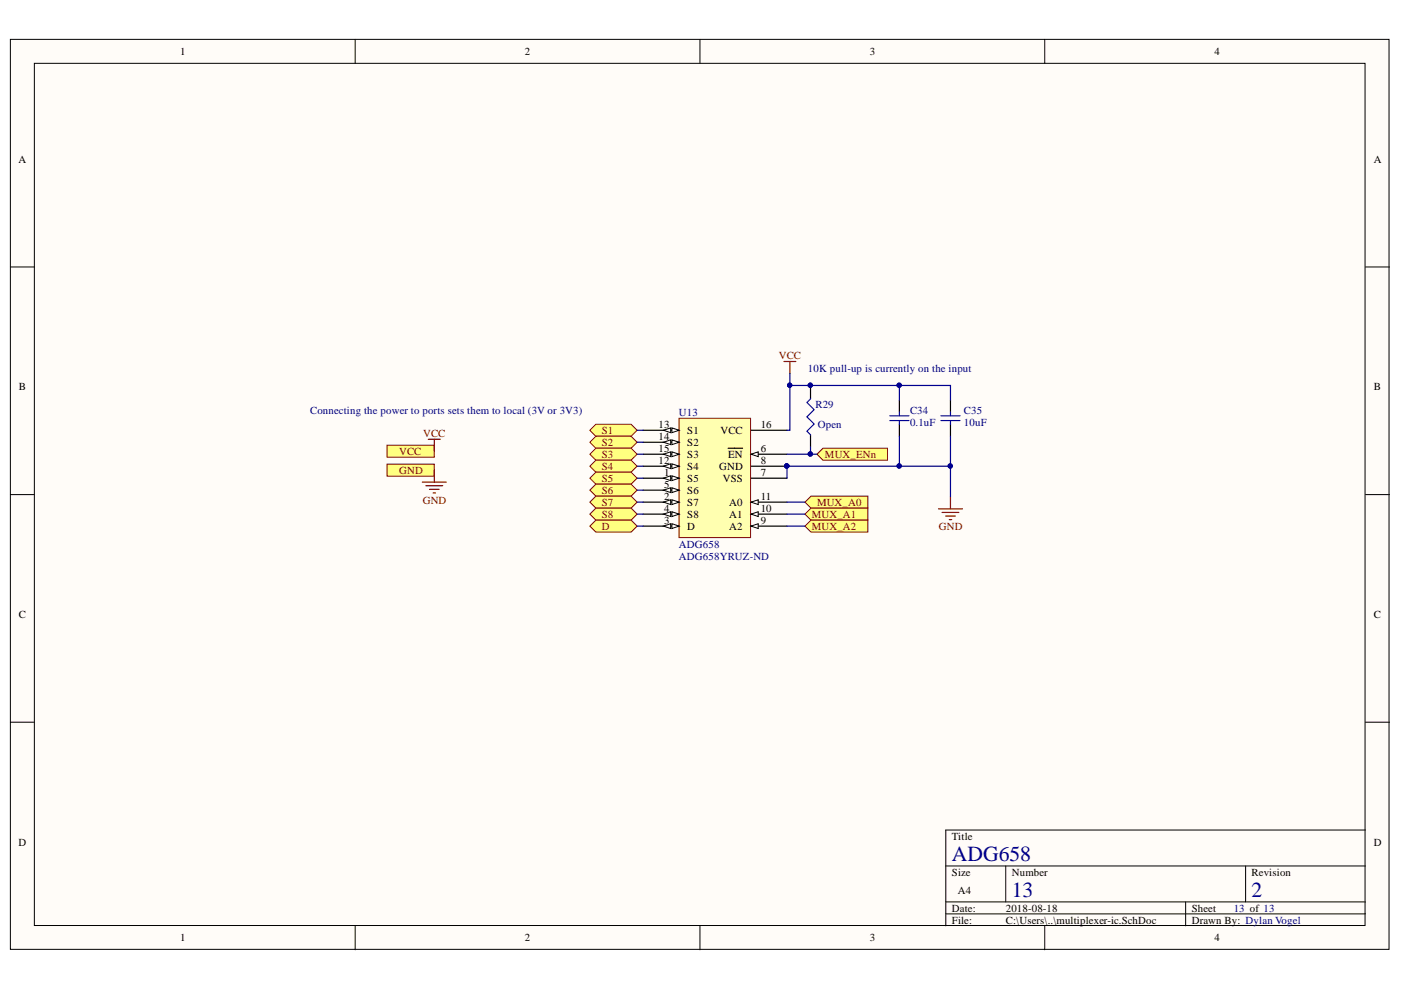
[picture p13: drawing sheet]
<svg xmlns="http://www.w3.org/2000/svg" width="297mm" height="210mm" viewBox="0 0 297 210" stroke-linecap="round" stroke-linejoin="round" font-family="sans-serif">
<defs><g id="words">
<g font-size="4.6" fill="#000080">
<text x="201.8" y="182.6">ADG658</text>
<text x="214.5" y="190.2">13</text>
<text x="265.4" y="190.2">2</text>
</g>
<g font-size="2.3">
<text x="38.2" y="11.7">1</text>
<text x="111.3" y="11.7">2</text>
<text x="184.4" y="11.7">3</text>
<text x="257.5" y="11.7">4</text>
<text x="3.9" y="34.5">A</text>
<text x="291.3" y="34.5">A</text>
<text x="4" y="82.8">B</text>
<text x="291.3" y="82.8">B</text>
<text x="139.6" y="90.7">13</text>
<text x="139.6" y="93.3">14</text>
<text x="139.6" y="95.8">15</text>
<text x="145.7" y="92">S1</text>
<text x="145.7" y="94.5">S2</text>
<text x="152.7" y="92">VCC</text>
<text x="161.3" y="95.8">6</text>
<text x="161.3" y="90.7">16</text>
<text x="139.6" y="98.3">12</text>
<text x="140.8" y="100.9">1</text>
<text x="145.7" y="99.6">S4</text>
<text x="145.7" y="97.1">S3</text>
<text x="152.5" y="99.6">GND</text>
<text x="154.4" y="97.1">EN</text>
<text x="161.3" y="100.9">7</text>
<text x="161.3" y="98.3">8</text>
<text x="140.8" y="105.9">2</text>
<text x="140.8" y="103.4">5</text>
<text x="145.7" y="102.1">S5</text>
<text x="145.7" y="107.2">S7</text>
<text x="145.7" y="104.7">S6</text>
<text x="153.3" y="102.1">VSS</text>
<text x="154.6" y="107.2">A0</text>
<text x="161.3" y="105.9">11</text>
<text x="140.8" y="111.1">3</text>
<text x="140.8" y="108.5">4</text>
<text x="145.7" y="112.4">D</text>
<text x="145.7" y="109.8">S8</text>
<text x="154.6" y="112.4">A2</text>
<text x="154.6" y="109.8">A1</text>
<text x="161.3" y="111.1">9</text>
<text x="161.3" y="108.5">10</text>
<text x="4" y="131">C</text>
<text x="291.3" y="131">C</text>
<text x="3.9" y="179.3">D</text>
<text x="201.8" y="178.1">Title</text>
<text x="291.3" y="179.3">D</text>
<text x="201.8" y="185.7">Size</text>
<text x="214.5" y="185.7">Number</text>
<text x="265.4" y="185.7">Revision</text>
<text x="203.1" y="189.5">A4</text>
<text x="201.8" y="193.3">Date:</text>
<text x="201.8" y="195.8">File:</text>
<text x="213.2" y="193.3">2018-08-18</text>
<text x="213.2" y="195.8">C:\Users\..\multiplexer-ic.SchDoc</text>
<text x="252.7" y="193.3">Sheet</text>
<text x="252.7" y="195.8">Drawn By: Dylan Vogel</text>
<text x="38.2" y="199.6">1</text>
<text x="111.3" y="199.6">2</text>
<text x="184.4" y="199.6">3</text>
<text x="257.5" y="199.6">4</text>
</g>
<g font-size="2.3" fill="#800000">
<text x="165.1" y="76.2">VCC</text>
<text x="89.7" y="92.7">VCC</text>
<text x="127.6" y="92">S1</text>
<text x="127.6" y="94.5">S2</text>
<text x="84.6" y="96.5">VCC</text>
<text x="84.6" y="100.4">GND</text>
<text x="127.6" y="97.1">S3</text>
<text x="127.6" y="99.6">S4</text>
<text x="174.9" y="97.1">MUX_ENn</text>
<text x="89.6" y="106.8">GND</text>
<text x="127.6" y="102.1">S5</text>
<text x="127.6" y="104.7">S6</text>
<text x="127.6" y="107.2">S7</text>
<text x="173.2" y="107.2">MUX_A0</text>
<text x="127.6" y="109.8">S8</text>
<text x="127.6" y="112.4">D</text>
<text x="172.1" y="109.8">MUX_A1</text>
<text x="172.1" y="112.4">MUX_A2</text>
<text x="199" y="112.4">GND</text>
</g>
<g font-size="2.3" fill="#000080">
<text x="171.3" y="79">10K pull-up is currently on the input</text>
<text x="65.8" y="87.8">Connecting the power to ports sets them to local (3V or 3V3)</text>
<text x="143.9" y="88.2">U13</text>
<text x="172.9" y="86.4">R29</text>
<text x="192.9" y="87.8">C34</text>
<text x="204.4" y="87.8">C35</text>
<text x="173.4" y="90.8">Open</text>
<text x="192.9" y="90.4">0.1uF</text>
<text x="204.4" y="90.4">10uF</text>
<text x="143.9" y="118.7">ADG658YRUZ-ND</text>
<text x="143.9" y="116.2">ADG658</text>
<text x="261.6" y="193.3">13 of 13</text>
</g>
</g></defs>
<g fill="#fffcf8" stroke="#000" stroke-width=".21">
<path d="M2.2 8.3h292.3v193h-292.3z"/>
<path d="M7.3 13.4h282.1v182.8h-282.1z"/>
</g>
<g fill="none" stroke="#000" stroke-width=".21">
<path d="M75.3 8.3v5.1M148.4 8.3v5.1M221.5 8.3v5.1M2.2 56.6h5.1M289.5 56.6h5.1M2.2 104.9h5.1M289.5 104.9h5.1M2.2 153.1h5.1M289.5 153.1h5.1M289.5 176h-89v20.3M75.3 196.3v5.1M148.4 196.3v5.1"/>
<path d="M200.5 183.6h89M200.5 191.2h89M200.5 193.8h89M213.2 183.6v7.6M221.5 196.3v5.1M251.4 191.2v5.1M264.1 183.6v7.6"/>
</g>
<path d="M171.8 82v2.6M171.8 92.2v2.5M190.7 84.9v2.5M190.7 89.9v2.6M201.5 84.9v2.5M201.5 89.9v2.6" fill="none" stroke="#000" stroke-width=".25"/>
<path d="M171.8 84.6l-.7 .7 1.5 1.6-1.5 1.5 1.5 1.5-1.5 1.5 .7 .8M188.7 88.2h4M188.7 89.2h4M190.7 87.4v.8M190.7 89.2v.7M199.5 88.2h4.1M199.5 89.2h4.1M201.5 87.4v.8M201.5 89.2v.7" fill="none" stroke="#00f" stroke-width=".25"/>
<path d="M199 107.9h5.1M199.7 108.7h3.6M200.5 109.4h2M201.3 110.2h.5M201.5 105.3v2.6" fill="none" stroke="#800000" stroke-width=".25"/>
<path d="M144 88.7h15.1v25.3h-15.1z" fill="#ffffb0" stroke="#800000" stroke-width=".21"/>
<path d="M136.3 101.4h7.7" fill="none" stroke="#000" stroke-width=".25"/>
<path d="M142.5 100.9l1.5 .5-1.5 .5z" fill="#fffcf8"/>
<path d="M142.5 100.9l1.5 .5-1.5 .5z" fill="none" stroke="#000" stroke-width=".21"/>
<path d="M140.7 101.4l1.5-.5v1z" fill="#fffcf8"/>
<path d="M140.7 101.4l1.5-.5v1z" fill="none" stroke="#000" stroke-width=".21"/>
<path d="M136.3 106.5h7.7" fill="none" stroke="#000" stroke-width=".25"/>
<path d="M142.5 106l1.5 .5-1.5 .5z" fill="#fffcf8"/>
<path d="M142.5 106l1.5 .5-1.5 .5z" fill="none" stroke="#000" stroke-width=".21"/>
<path d="M140.7 106.5l1.5-.5v1z" fill="#fffcf8"/>
<path d="M140.7 106.5l1.5-.5v1z" fill="none" stroke="#000" stroke-width=".21"/>
<path d="M136.3 111.5h7.7" fill="none" stroke="#000" stroke-width=".25"/>
<path d="M142.5 111l1.5 .5-1.5 .6z" fill="#fffcf8"/>
<path d="M142.5 111l1.5 .5-1.5 .6z" fill="none" stroke="#000" stroke-width=".21"/>
<path d="M140.7 111.5l1.5-.5v1.1z" fill="#fffcf8"/>
<path d="M140.7 111.5l1.5-.5v1.1z" fill="none" stroke="#000" stroke-width=".21"/>
<path d="M136.3 109h7.7" fill="none" stroke="#000" stroke-width=".25"/>
<path d="M142.5 108.5l1.5 .5-1.5 .5z" fill="#fffcf8"/>
<path d="M142.5 108.5l1.5 .5-1.5 .5z" fill="none" stroke="#000" stroke-width=".21"/>
<path d="M140.7 109l1.5-.5v1z" fill="#fffcf8"/>
<path d="M140.7 109l1.5-.5v1z" fill="none" stroke="#000" stroke-width=".21"/>
<path d="M136.3 103.9h7.7" fill="none" stroke="#000" stroke-width=".25"/>
<path d="M142.5 103.4l1.5 .5-1.5 .5z" fill="#fffcf8"/>
<path d="M142.5 103.4l1.5 .5-1.5 .5z" fill="none" stroke="#000" stroke-width=".21"/>
<path d="M140.7 103.9l1.5-.5v1z" fill="#fffcf8"/>
<path d="M140.7 103.9l1.5-.5v1z" fill="none" stroke="#000" stroke-width=".21"/>
<path d="M159.2 96.3h7.7" fill="none" stroke="#000" stroke-width=".25"/>
<path d="M159.2 96.3l1.6-.5v1z" fill="#fffcf8"/>
<path d="M159.2 96.3l1.6-.5v1z" fill="none" stroke="#000" stroke-width=".21"/>
<path d="M154.4 95h3.1M159.2 98.8h7.7M159.2 101.4h7.7M159.2 111.5h7.7" fill="none" stroke="#000" stroke-width=".25"/>
<circle cx="166.8" cy="98.8" r=".46" fill="#000080" stroke="#000080" stroke-width=".21"/>
<path d="M159.2 111.5l1.6-.5v1.1z" fill="#fffcf8"/>
<path d="M159.2 111.5l1.6-.5v1.1z" fill="none" stroke="#000" stroke-width=".21"/>
<path d="M159.2 109h7.7" fill="none" stroke="#000" stroke-width=".25"/>
<path d="M159.2 109l1.6-.5v1z" fill="#fffcf8"/>
<path d="M159.2 109l1.6-.5v1z" fill="none" stroke="#000" stroke-width=".21"/>
<path d="M159.2 106.5h7.7" fill="none" stroke="#000" stroke-width=".25"/>
<path d="M159.2 106.5l1.6-.5v1z" fill="#fffcf8"/>
<path d="M159.2 106.5l1.6-.5v1z" fill="none" stroke="#000" stroke-width=".21"/>
<path d="M136.3 98.8h7.7" fill="none" stroke="#000" stroke-width=".25"/>
<path d="M142.5 98.3l1.5 .5-1.5 .6z" fill="#fffcf8"/>
<path d="M142.5 98.3l1.5 .5-1.5 .6z" fill="none" stroke="#000" stroke-width=".21"/>
<path d="M140.7 98.8l1.5-.5v1.1z" fill="#fffcf8"/>
<path d="M140.7 98.8l1.5-.5v1.1z" fill="none" stroke="#000" stroke-width=".21"/>
<path d="M136.3 91.2h7.7" fill="none" stroke="#000" stroke-width=".25"/>
<path d="M142.5 90.7l1.5 .5-1.5 .5z" fill="#fffcf8"/>
<path d="M142.5 90.7l1.5 .5-1.5 .5z" fill="none" stroke="#000" stroke-width=".21"/>
<path d="M140.7 91.2l1.5-.5v1z" fill="#fffcf8"/>
<path d="M140.7 91.2l1.5-.5v1z" fill="none" stroke="#000" stroke-width=".21"/>
<path d="M136.3 93.8h7.7" fill="none" stroke="#000" stroke-width=".25"/>
<path d="M142.5 93.3l1.5 .5-1.5 .5z" fill="#fffcf8"/>
<path d="M142.5 93.3l1.5 .5-1.5 .5z" fill="none" stroke="#000" stroke-width=".21"/>
<path d="M140.7 93.8l1.5-.5v1z" fill="#fffcf8"/>
<path d="M140.7 93.8l1.5-.5v1z" fill="none" stroke="#000" stroke-width=".21"/>
<path d="M136.3 96.3h7.7" fill="none" stroke="#000" stroke-width=".25"/>
<path d="M142.5 95.8l1.5 .5-1.5 .5z" fill="#fffcf8"/>
<path d="M142.5 95.8l1.5 .5-1.5 .5z" fill="none" stroke="#000" stroke-width=".21"/>
<path d="M140.7 96.3l1.5-.5v1z" fill="#fffcf8"/>
<path d="M140.7 96.3l1.5-.5v1z" fill="none" stroke="#000" stroke-width=".21"/>
<path d="M159.2 91.2h7.7" fill="none" stroke="#000" stroke-width=".25"/>
<circle cx="166.8" cy="98.8" r=".46" fill="#000080" stroke="#000080" stroke-width=".21"/>
<g fill="#ffff80" stroke="#800000" stroke-width=".21">
<path d="M82.1 94.4h10v2.5h-10z" fill-rule="evenodd"/>
<path d="M82.1 98.4h10v2.6h-10z" fill-rule="evenodd"/>
</g>
<path d="M90.8 93.1h2.6M92.1 93.1v2.6M92.1 99.7v2.5M89.5 102.2h5.1M90.3 103h3.6M91.1 103.7h2M91.8 104.5h.5" fill="none" stroke="#800000" stroke-width=".25"/>
<g fill="#ffff80" stroke="#800000" stroke-width=".21">
<path d="M125.1 91.2l1.2-1.2h7.5l1.3 1.2-1.3 1.3h-7.5z" fill-rule="evenodd"/>
<path d="M125.1 93.8l1.2-1.3h7.5l1.3 1.3-1.3 1.2h-7.5z" fill-rule="evenodd"/>
<path d="M125.1 96.3l1.2-1.3h7.5l1.3 1.3-1.3 1.3h-7.5z" fill-rule="evenodd"/>
<path d="M125.1 98.8l1.2-1.2h7.5l1.3 1.2-1.3 1.3h-7.5z" fill-rule="evenodd"/>
<path d="M125.1 101.4l1.2-1.3h7.5l1.3 1.3-1.3 1.3h-7.5z" fill-rule="evenodd"/>
<path d="M125.1 103.9l1.2-1.2h7.5l1.3 1.2-1.3 1.3h-7.5z" fill-rule="evenodd"/>
<path d="M125.1 106.5l1.2-1.3h7.5l1.3 1.3-1.3 1.2h-7.5z" fill-rule="evenodd"/>
<path d="M125.1 109l1.2-1.3h7.5l1.3 1.3-1.3 1.3h-7.5z" fill-rule="evenodd"/>
<path d="M125.1 111.5l1.2-1.2h7.5l1.3 1.2-1.3 1.3h-7.5z" fill-rule="evenodd"/>
<path d="M170.7 106.5l1.2-1.3h12.1v2.5h-12.1z" fill-rule="evenodd"/>
<path d="M170.7 109l1.2-1.3h12.1v2.6h-12.1z" fill-rule="evenodd"/>
<path d="M170.7 111.5l1.2-1.2h12.1v2.5h-12.1z" fill-rule="evenodd"/>
<path d="M173.2 96.3l1.3-1.3h13.7v2.6h-13.7z" fill-rule="evenodd"/>
</g>
<path d="M166.2 76.6h2.5M167.5 76.6v2.6" fill="none" stroke="#800000" stroke-width=".25"/>
<g fill="none" stroke="#000080" stroke-width=".25">
<path d="M167.5 79.2v2.5M135.1 98.8h1.2M135.1 91.2h1.2M135.1 93.8h1.2M135.1 96.3h1.2M166.9 96.3h4.9M171.8 94.7v1.6h1.4M171.8 82v-.3h29.7v3.2M171.8 81.7h-4.3v9.5h-.6M190.7 81.7v3.2M190.7 92.5v6.3M201.5 92.5v6.3"/>
<path d="M135.1 106.5h1.2M135.1 109h1.2M135.1 111.5h1.2M135.1 101.4h1.2M135.1 103.9h1.2M166.9 101.4v-2.6h34.6v6.5M166.9 106.5h3.8M166.9 109h3.8M166.9 111.5h3.8"/>
</g>
<g fill="#000080" stroke="#000080" stroke-width=".21">
<circle cx="171.8" cy="96.3" r=".46"/>
<circle cx="190.6" cy="98.8" r=".46"/>
<circle cx="190.6" cy="81.7" r=".46"/>
<circle cx="201.5" cy="98.8" r=".46"/>
<circle cx="166.8" cy="98.8" r=".46"/>
<circle cx="171.8" cy="81.7" r=".46"/>
<circle cx="167.4" cy="81.7" r=".46"/>
</g>
<use href="#words"/>
</svg>
